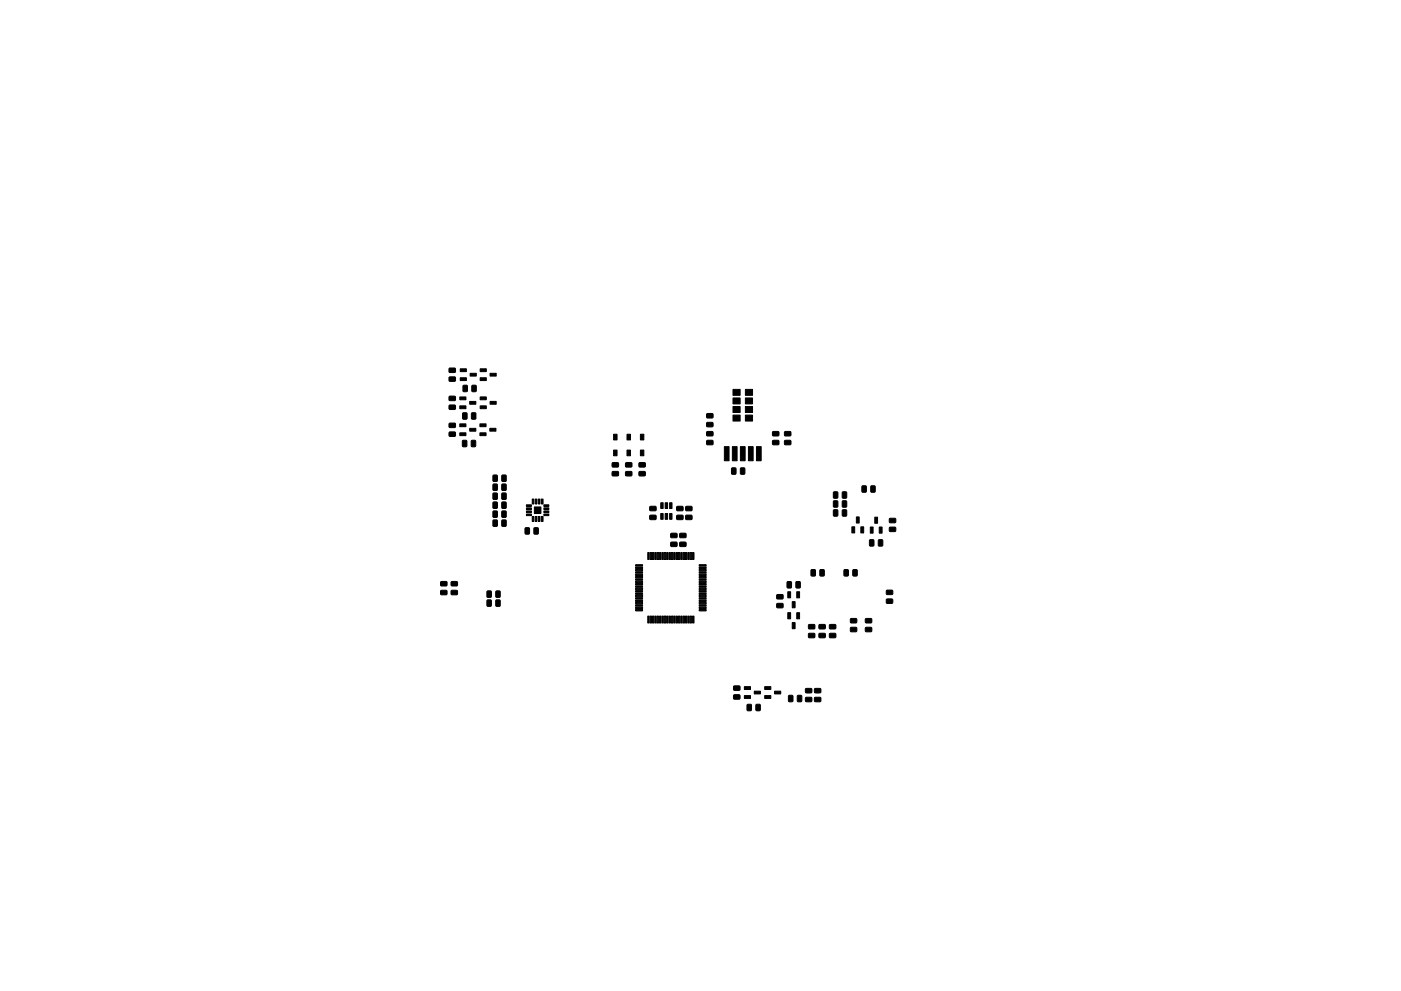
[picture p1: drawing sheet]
<svg xmlns="http://www.w3.org/2000/svg" width="297mm" height="210mm" viewBox="0 0 297 210" stroke-linecap="round" stroke-linejoin="round" font-family="sans-serif">
<g fill="#000" stroke="#000" stroke-width=".21">
<path d="M95.3 78.1h1.2v.8l-1.2 .1zM95.3 80h1.2v.8l-1.2 .1zM97.6 78.2h1.3v.6h-1.3zM99.7 79.2h1.3v.6h-1.3zM101.8 78.2h1.3v.6h-1.3zM103.9 79.2h1.3v.6h-1.3zM95.3 89.8h1.2v.8l-1.2 .1zM95.3 91.7h1.2v.8l-1.2 .1zM95.3 84.1h1.2v.8l-1.2 .1zM95.3 86h1.2v.8h-1.2zM97.5 89.9h1.3v.6h-1.3zM97.5 91.8h1.3v.6h-1.3z"/>
<path d="M97.5 84.2h1.3v.6h-1.3zM97.5 86.1h1.3v.6h-1.3zM97.6 80.1h1.3v.6h-1.3zM98.1 93.5h.9l-.1 1.3-.8-.1zM98.1 87.6l.9 .1-.1 1.2h-.8zM98.2 81.8h.9l-.1 1.3-.8-.1zM99.6 90.9h1.3v.6h-1.3zM99.6 85.2h1.3v.6h-1.3zM100 93.5h.8v1.3l-.9-.1zM100 87.6l.9 .1-.1 1.2h-.8zM100.1 81.8h.9l-.1 1.3-.8-.1zM101.8 89.9h1.3v.6h-1.3z"/>
<path d="M101.8 91.8h1.3v.6h-1.3zM101.8 84.2h1.3v.6h-1.3zM101.8 86.1h1.3v.6h-1.3zM101.8 80.1h1.3v.6h-1.3zM103.9 90.9h1.3v.6h-1.3zM103.9 85.2h1.3v.6h-1.3zM130.1 92.1h.7v1.2h-.7zM130.1 95.5h.7v1.2h-.7zM129.8 98.2h1.3v.8l-1.2 .1zM132.9 92.1h.8v1.2h-.8zM132.9 95.5h.8v1.2h-.8zM132.7 98.2h1.2l.1 .8-1.3 .1z"/>
<path d="M135.8 92.1h.7v1.2h-.7zM135.8 95.5h.7v1.2h-.7zM135.5 98.2h1.2l.1 .8-1.2 .1zM149.9 87.8h1.2l.1 .8-1.3 .1zM149.9 89.7l1.2-.1 .1 .9h-1.3zM149.9 93.5l1.2-.1 .1 .9h-1.3zM149.9 91.6h1.2l.1 .8-1.3 .1zM153.6 94.8h1v3h-1zM155.2 99.3l.8 .1v1.2l-.9-.1zM155.3 94.8h1v3h-1zM155.4 82.6h1.5v1.3h-1.5zM155.4 84.4h1.5v1.3h-1.5z"/>
<path d="M155.4 86.3h1.5v1.2h-1.5zM155.4 88.1h1.5v1.2h-1.5zM157 99.3l.9 .1-.1 1.2-.8-.1zM157 94.8h1v3h-1zM158 88.1h1.6v1.2h-1.6zM158 82.6h1.6v1.3h-1.6zM158 84.4h1.6v1.3h-1.6zM158 86.3h1.6v1.2h-1.6zM158.7 94.8h1v3h-1zM160.4 94.8h1v3h-1zM163.8 91.6h1.3v.8l-1.2 .1zM163.8 93.5l1.3-.1v.9h-1.2z"/>
<path d="M166.4 91.6h1.2l.1 .8-1.3 .1zM166.4 93.5l1.2-.1 .1 .9h-1.3zM104.6 100.8l.8 .1v1.2h-.9zM104.6 102.7l.8 .1v1.2h-.9zM104.6 104.6l.8 .1v1.2h-.9zM104.6 106.6h.8v1.2h-.9zM104.6 108.5h.8v1.2h-.9zM104.6 110.4h.8v1.3l-.9-.1zM106.4 100.8l.9 .1-.1 1.2h-.8zM106.4 102.7l.9 .1-.1 1.2h-.8zM106.4 104.6l.9 .1-.1 1.2h-.8zM106.4 106.6h.9l-.1 1.2h-.8z"/>
<path d="M106.4 108.5h.9l-.1 1.2h-.8zM106.4 110.4h.9l-.1 1.3-.8-.1zM111.4 112l.8 .1v1.2l-.9-.1zM111.6 107.1h1.1v.4h-1.1zM111.6 107.8h1.1v.3h-1.1zM111.6 108.4h1.1v.4h-1.1zM111.6 109.1h1.1v.3h-1.1zM112.8 105.9h.4v1h-.4zM112.8 109.6h.4v1h-.4zM113.5 105.9h.3v1h-.3zM113.5 109.6h.3v1h-.3zM113.2 112l.9 .1-.1 1.2-.8-.1z"/>
<path d="M114.1 105.9h.4v1h-.4zM114.1 109.6h.4v1h-.4zM113.3 107.6h1.4v1.3h-1.4zM114.8 105.9h.3v1h-.3zM114.8 109.6h.3v1h-.3zM115.3 109.1h1.1v.3h-1.1zM115.3 108.4h1.1v.4h-1.1zM115.3 107.8h1.1v.3h-1.1zM115.3 107.1h1.1v.4h-1.1zM129.8 100.1h1.3v.8h-1.2zM132.7 100.1h1.2l.1 .8h-1.3zM134.8 119.8h1.4v.3h-1.4z"/>
<path d="M135.5 100.1h1.2l.1 .8h-1.2zM137.3 117.2h.3v1.5h-.3zM137.8 117.2h.3v1.5h-.3zM138.3 117.2h.3v1.5h-.3zM137.8 107.5l1.2-.1 .1 .9h-1.3zM137.8 109.4l1.2-.1 .1 .9h-1.3zM138.8 117.2h.3v1.5h-.3zM139.3 117.2h.3v1.5h-.3zM140.1 109h.5v1.2h-.5zM140.1 106.7h.5v1.2h-.5zM139.8 117.2h.3v1.5h-.3zM140.3 117.2h.3v1.5h-.3z"/>
<path d="M141 109h.5v1.2h-.5zM141 106.7h.5v1.2h-.5zM140.8 117.2h.3v1.5h-.3zM141.3 117.2h.3v1.5h-.3zM142 109h.5v1.2h-.5zM142 106.7h.5v1.2h-.5zM141.8 117.2h.3v1.5h-.3zM142.3 117.2h.3v1.5h-.3zM142.8 117.2h.3v1.5h-.3zM142.2 115.1l1.3-.1v.9h-1.2zM142.2 113.2h1.3v.8l-1.2 .1zM143.3 117.2h.3v1.5h-.3z"/>
<path d="M143.8 117.2h.3v1.5h-.3zM143.5 107.5l1.2-.1 .1 .9h-1.2zM143.5 109.4l1.2-.1 .1 .9h-1.2zM144.3 117.2h.3v1.5h-.3zM144.8 117.2h.3v1.5h-.3zM144.2 113.2h1.2v.8l-1.2 .1zM144.2 115.1l1.2-.1v.9h-1.2zM145.3 117.2h.3v1.5h-.3zM145.8 117.2h.3v1.5h-.3zM145.4 107.5l1.2-.1 .1 .9h-1.2zM145.4 109.4l1.2-.1 .1 .9h-1.2zM146.3 117.2h.3v1.5h-.3z"/>
<path d="M146.8 117.2h.3v1.5h-.3zM148.2 119.8h1.5v.3h-1.5zM176.7 108.2h.9l-.1 1.3-.8-.1zM176.7 106.3h.9l-.1 1.3-.8-.1zM176.7 104.4h.9l-.1 1.3-.8-.1zM178.6 108.2h.9l-.1 1.3-.8-.1zM178.6 106.3h.9l-.1 1.3-.8-.1zM178.6 104.4h.9l-.1 1.3-.8-.1zM180.6 111.8h.6v1.3h-.6zM181.6 109.7h.6v1.3h-.6zM182.5 111.8h.6v1.3h-.6zM182.8 103.1l.9 .1-.1 1.2-.8-.1z"/>
<path d="M184.5 111.8h.6v1.3h-.6zM184.4 114.6h.9l-.1 1.2h-.8zM184.7 103.1l.8 .1v1.2l-.9-.1zM185.5 109.7h.6v1.3h-.6zM186.4 111.8h.6v1.3h-.6zM186.3 114.6h.8v1.2h-.9zM188.6 110h1.2l.1 .8-1.3 .1zM188.6 111.9h1.2l.1 .8-1.3 .1zM93.5 123.4h1.2l.1 .8-1.3 .1zM93.5 125.3h1.2l.1 .8-1.3 .1zM95.7 123.4h1.2l.1 .8-1.3 .1zM95.7 125.3h1.2l.1 .8-1.3 .1z"/>
<path d="M103.3 127.3l.9 .1-.1 1.2h-.8zM103.3 125.4l.9 .1-.1 1.2-.8-.1zM105.2 127.3l.8 .1v1.2h-.9zM105.2 125.4l.8 .1v1.2l-.9-.1zM134.8 120.3h1.4v.3h-1.4zM134.8 120.8h1.4v.3h-1.4zM134.8 121.3h1.4v.3h-1.4zM134.8 121.8h1.4v.3h-1.4zM134.8 122.3h1.4v.3h-1.4zM134.8 122.8h1.4v.3h-1.4zM134.8 123.3h1.4v.3h-1.4zM134.8 123.8h1.4v.3h-1.4z"/>
<path d="M134.8 124.3h1.4v.3h-1.4zM134.8 124.8h1.4v.3h-1.4zM134.8 125.3h1.4v.3h-1.4zM134.8 125.8h1.4v.3h-1.4zM134.8 126.3h1.4v.3h-1.4zM134.8 126.8h1.4v.3h-1.4zM134.8 127.3h1.4v.3h-1.4zM134.8 127.8h1.4v.3h-1.4zM134.8 128.3h1.4v.3h-1.4zM134.8 128.8h1.4v.3h-1.4zM134.8 129.3h1.4v.3h-1.4zM137.3 130.7h.3v1.5h-.3z"/>
<path d="M137.8 130.7h.3v1.5h-.3zM138.3 130.7h.3v1.5h-.3zM138.8 130.7h.3v1.5h-.3zM139.3 130.7h.3v1.5h-.3zM139.8 130.7h.3v1.5h-.3zM140.3 130.7h.3v1.5h-.3zM140.8 130.7h.3v1.5h-.3zM141.3 130.7h.3v1.5h-.3zM141.8 130.7h.3v1.5h-.3zM142.3 130.7h.3v1.5h-.3zM142.8 130.7h.3v1.5h-.3zM143.3 130.7h.3v1.5h-.3z"/>
<path d="M143.8 130.7h.3v1.5h-.3zM144.3 130.7h.3v1.5h-.3zM144.8 130.7h.3v1.5h-.3zM145.3 130.7h.3v1.5h-.3zM145.8 130.7h.3v1.5h-.3zM146.3 130.7h.3v1.5h-.3zM146.8 130.7h.3v1.5h-.3zM148.2 129.3h1.5v.3h-1.5zM148.2 128.8h1.5v.3h-1.5zM148.2 128.3h1.5v.3h-1.5zM148.2 127.8h1.5v.3h-1.5zM148.2 127.3h1.5v.3h-1.5z"/>
<path d="M148.2 126.8h1.5v.3h-1.5zM148.2 126.3h1.5v.3h-1.5zM148.2 125.8h1.5v.3h-1.5zM148.2 125.3h1.5v.3h-1.5zM148.2 124.8h1.5v.3h-1.5zM148.2 124.3h1.5v.3h-1.5zM148.2 123.8h1.5v.3h-1.5zM148.2 123.3h1.5v.3h-1.5zM148.2 122.8h1.5v.3h-1.5zM148.2 122.3h1.5v.3h-1.5zM148.2 121.8h1.5v.3h-1.5zM148.2 121.3h1.5v.3h-1.5z"/>
<path d="M148.2 120.8h1.5v.3h-1.5zM148.2 120.3h1.5v.3h-1.5zM164.7 128.1l1.2-.1 .1 .9h-1.2zM164.7 126.2h1.2l.1 .8-1.2 .1zM166.9 123.4l.9 .1-.1 1.2h-.8zM167 130h.6v1.3h-.6zM167 125.5h.6v1.3h-.6zM168 132.1h.6v1.3h-.6zM168 127.6h.6v1.3h-.6zM168.8 123.4l.9 .1-.1 1.2h-.8zM168.9 130h.6v1.3h-.6zM168.9 125.5h.6v1.3h-.6z"/>
<path d="M171.5 134.4h1.2v.8l-1.2 .1zM171.5 132.5h1.2v.8l-1.2 .1zM172 120.9h.9l-.1 1.3-.8-.1zM173.9 120.9h.8v1.3l-.9-.1zM173.7 134.4h1.2l.1 .8-1.3 .1zM173.7 132.5h1.2l.1 .8-1.3 .1zM175.9 134.4h1.2l.1 .8-1.3 .1zM175.9 132.5h1.2l.1 .8-1.3 .1zM179 120.9h.8v1.3l-.8-.1zM180.3 133.2l1.3-.1v.8l-1.2 .1zM180.3 131.3l1.3-.1v.9h-1.2zM180.9 120.9h.8v1.3l-.9-.1z"/>
<path d="M183.5 133.2l1.2-.1 .1 .8-1.2 .1zM183.5 131.3l1.2-.1 .1 .9h-1.2zM188 127.1h1.2l.1 .8-1.3 .1zM188 125.3l1.2-.1 .1 .9h-1.3zM155.6 145.6l1.2-.1 .1 .9h-1.3zM155.6 147.5l1.2-.1 .1 .9h-1.3zM157.8 145.7h1.3v.6h-1.3zM157.8 147.6h1.3v.6h-1.3zM158.4 149.5l.7-.1 .2 .1v1.1l-.1 .2-.8-.1zM159.9 146.6h1.3v.6h-1.3zM160.3 149.5h.9l-.1 1.3-.8-.1zM162.1 145.7h1.3v.6h-1.3z"/>
<path d="M162.1 147.6h1.3v.6h-1.3zM164.2 146.6h1.3v.6h-1.3zM167.2 147.6h.9l-.1 1.3-.8-.1zM169.1 147.6h.9l-.1 1.3-.8-.1zM170.8 148h1.2l.1 .8-1.2 .1zM170.8 146.1h1.2l.1 .8-1.2 .1zM172.7 148h1.2l.1 .8-1.2 .1zM172.7 146.1h1.2l.1 .8-1.2 .1z"/>
</g>
</svg>
